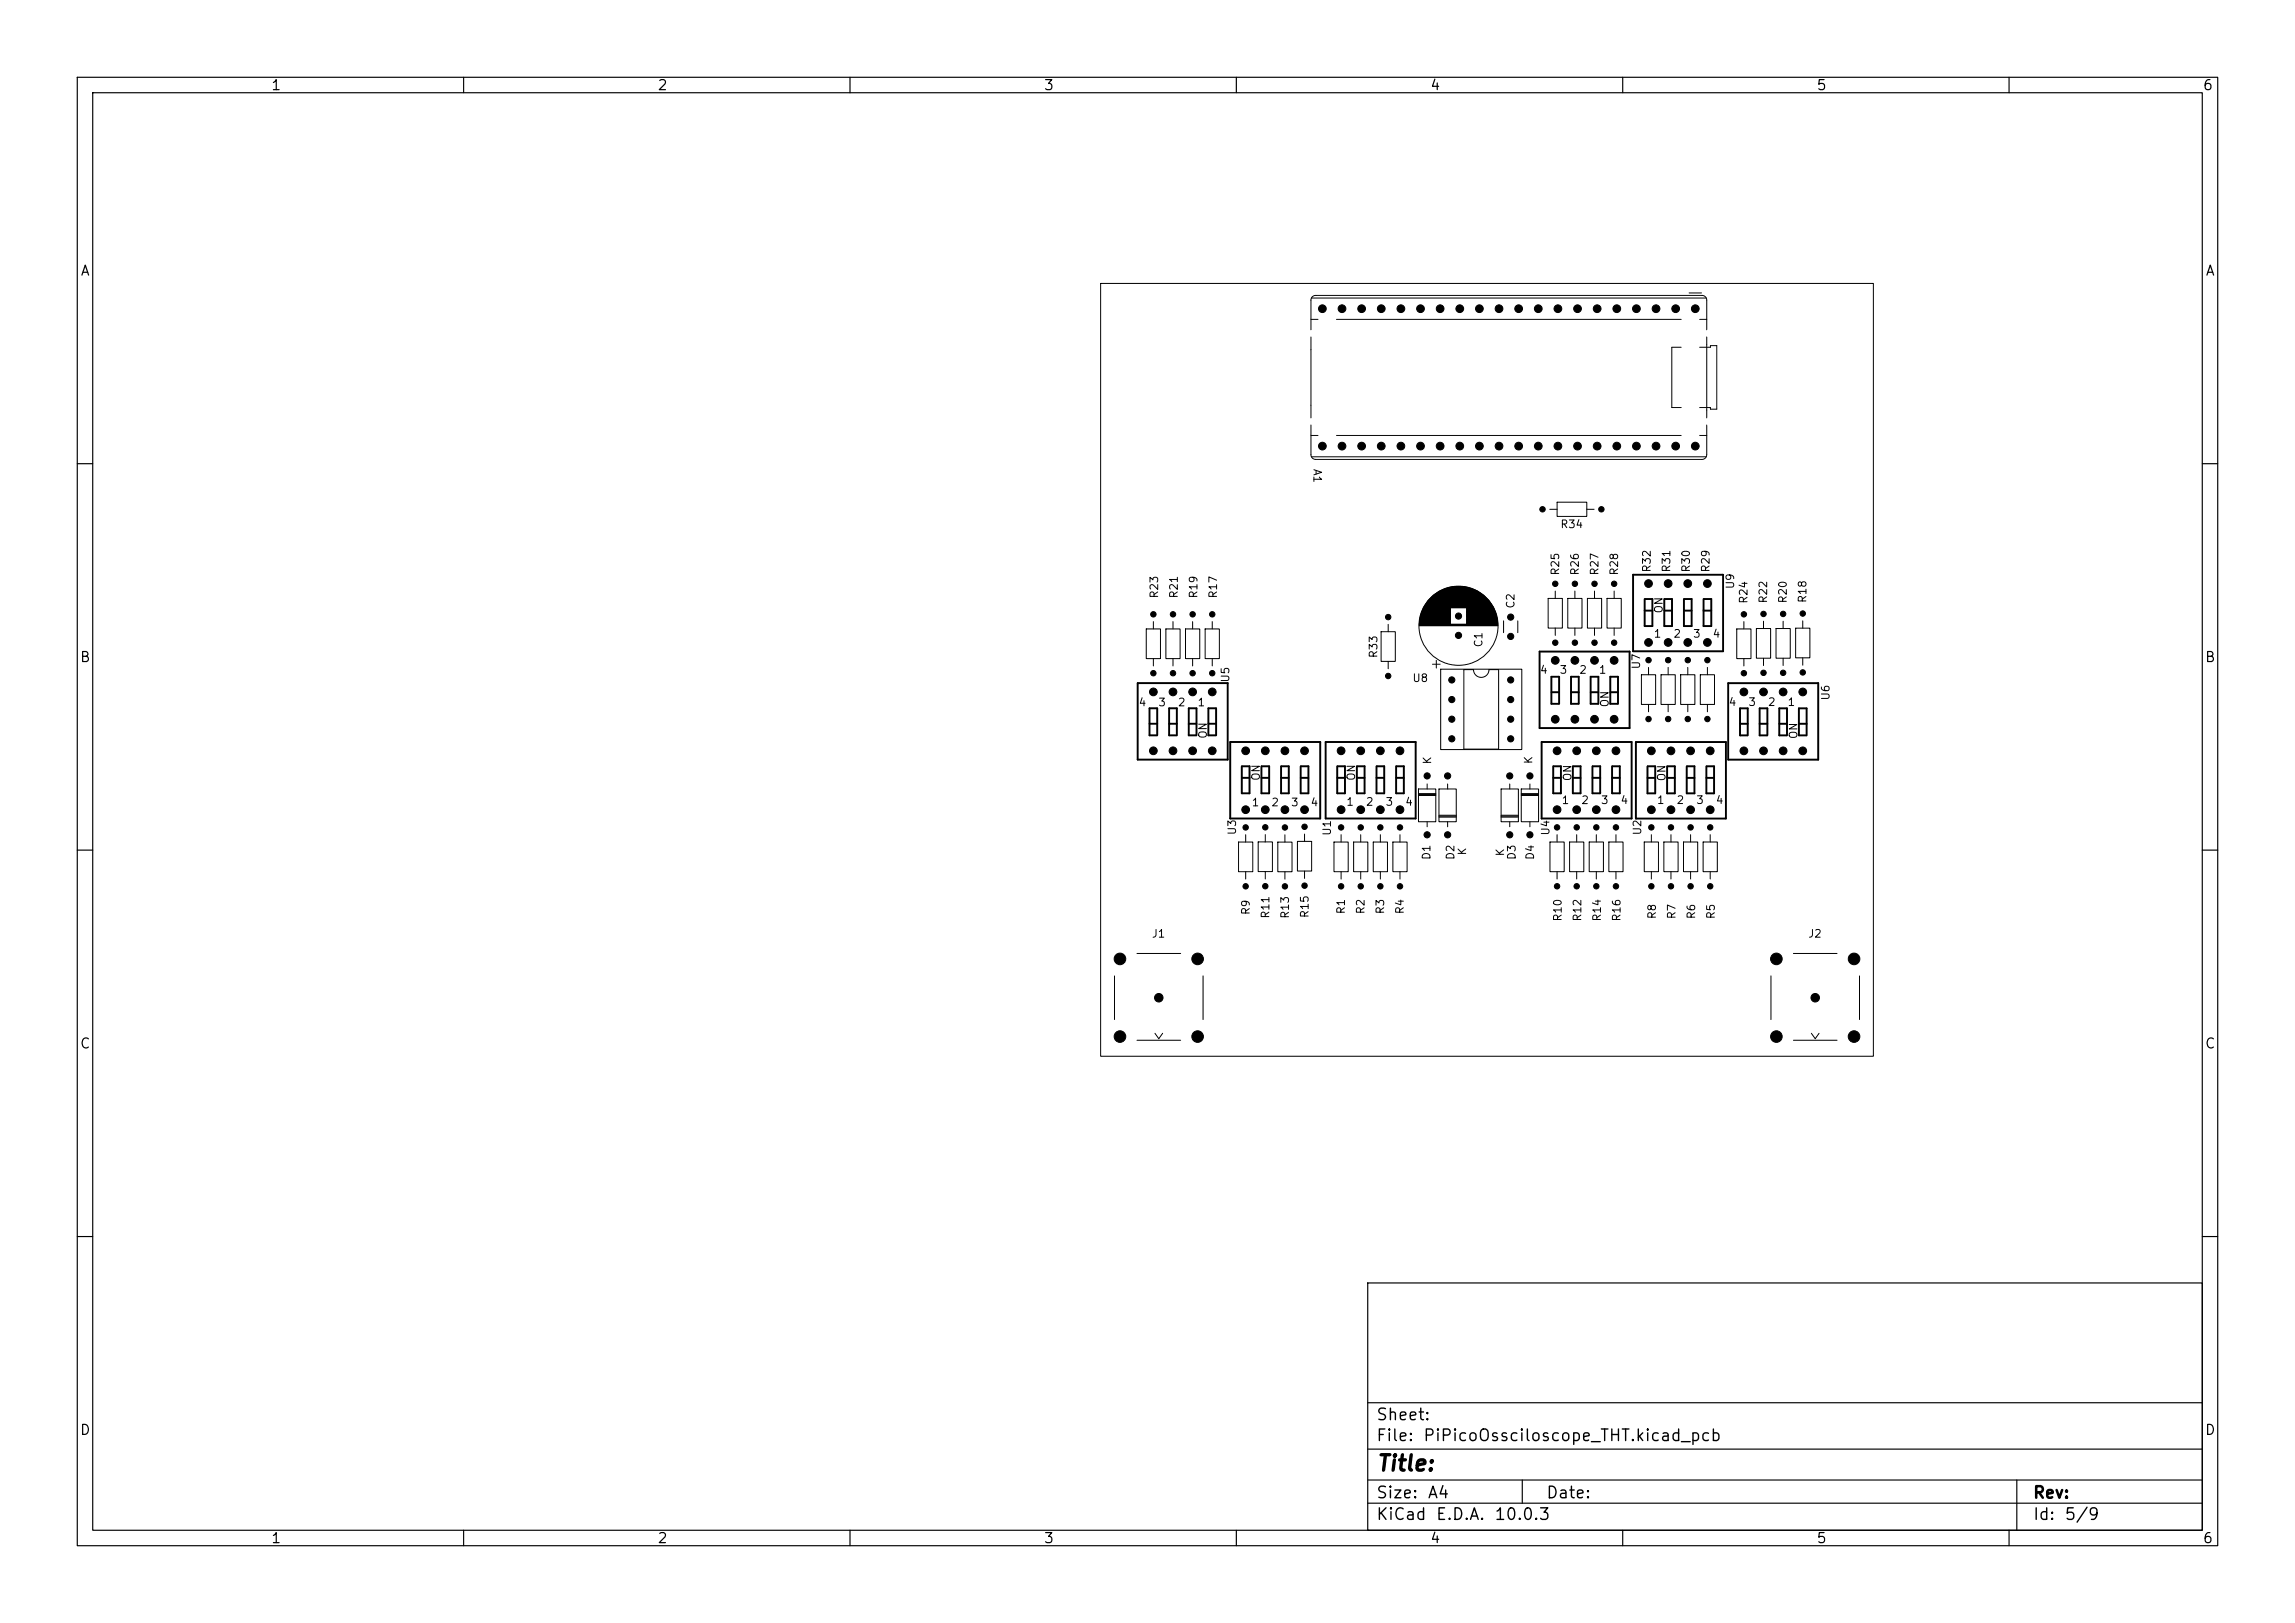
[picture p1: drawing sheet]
<svg xmlns="http://www.w3.org/2000/svg" width="297mm" height="210mm" viewBox="0 0 297 210" stroke-linecap="round" stroke-linejoin="round" font-family="sans-serif">
<defs><g id="words">
<text font-size="2" x="178" y="190.8">Title:</text>
<g font-size="1.5">
<text x="178" y="184.2">Sheet:</text>
<text x="178" y="186.9">File:</text>
<text x="184.1" y="186.9">PiPicoOssciloscope_THT.kicad_pcb</text>
<text x="178" y="197.1">KiCad</text>
<text x="178" y="194.3">Size:</text>
<text x="184.7" y="194.3">A4</text>
<text x="185.7" y="197.1">E.D.A.</text>
<text x="193.3" y="197.1">10.0.3</text>
<text x="200" y="194.3">Date:</text>
<text x="263" y="194.3">Rev:</text>
<text x="263" y="197.1">Id:</text>
<text x="267.1" y="197.1">5/9</text>
</g>
<g font-size="1.3">
<text x="35" y="12">1</text>
<text x="85" y="12">2</text>
<text x="135" y="12">3</text>
<text x="185" y="12">4</text>
<text x="235" y="12">5</text>
<text x="285" y="12">6</text>
<text x="10.3" y="36">A</text>
<text x="285.4" y="36">A</text>
<text x="10.3" y="86">B</text>
<text x="285.3" y="86">B</text>
<text x="10.3" y="136">C</text>
<text x="285.3" y="136">C</text>
<text x="10.3" y="186">D</text>
<text x="285.3" y="186">D</text>
<text x="35" y="200">1</text>
<text x="85" y="200">2</text>
<text x="135" y="200">3</text>
<text x="185" y="200">4</text>
<text x="235" y="200">5</text>
<text x="285" y="200">6</text>
</g>
<g font-size="1">
<text x="169.7" y="60.6" transform="rotate(90 169.7 60.6)">A1</text>
<text x="201.9" y="68.6">R34</text>
<text x="150.1" y="77.5" transform="rotate(-90 150.1 77.5)">R23</text>
<text x="152.7" y="77.5" transform="rotate(-90 152.7 77.5)">R21</text>
<text x="155.2" y="77.5" transform="rotate(-90 155.2 77.5)">R19</text>
<text x="157.7" y="77.5" transform="rotate(-90 157.7 77.5)">R17</text>
<text x="202" y="74.5" transform="rotate(-90 202 74.5)">R25</text>
<text x="204.6" y="74.5" transform="rotate(-90 204.6 74.5)">R26</text>
<text x="207.1" y="74.5" transform="rotate(-90 207.1 74.5)">R27</text>
<text x="209.6" y="74.5" transform="rotate(-90 209.6 74.5)">R28</text>
<text x="213.9" y="74.1" transform="rotate(-90 213.9 74.1)">R32</text>
<text x="216.4" y="74.1" transform="rotate(-90 216.4 74.1)">R31</text>
<text x="218.9" y="74.1" transform="rotate(-90 218.9 74.1)">R30</text>
<text x="221.5" y="74.1" transform="rotate(-90 221.5 74.1)">R29</text>
<text x="224.7" y="76.3" transform="rotate(-90 224.7 76.3)">U9</text>
<text x="192.1" y="83.8" transform="rotate(-90 192.1 83.8)">C1</text>
<text x="196.2" y="78.8" transform="rotate(-90 196.2 78.8)">C2</text>
<text x="213.9" y="82.8">1</text>
<text x="215.4" y="79.5" transform="rotate(-90 215.4 79.5)">ON</text>
<text x="216.5" y="82.8">2</text>
<text x="219" y="82.8">3</text>
<text x="221.6" y="82.8">4</text>
<text x="226.4" y="78.2" transform="rotate(-90 226.4 78.2)">R24</text>
<text x="228.9" y="78.1" transform="rotate(-90 228.9 78.1)">R22</text>
<text x="231.5" y="78.1" transform="rotate(-90 231.5 78.1)">R20</text>
<text x="234" y="78.1" transform="rotate(-90 234 78.1)">R18</text>
<text x="159.3" y="88.4" transform="rotate(-90 159.3 88.4)">U5</text>
<text x="178.5" y="85.2" transform="rotate(-90 178.5 85.2)">R33</text>
<text x="182.7" y="88.5">U8</text>
<text x="199.2" y="87.4">4</text>
<text x="201.8" y="87.4">3</text>
<text x="204.3" y="87.4">2</text>
<text x="206.8" y="87.4">1</text>
<text x="212.5" y="86.7" transform="rotate(-90 212.5 86.7)">U7</text>
<text x="147.3" y="91.6">4</text>
<text x="149.8" y="91.6">3</text>
<text x="152.4" y="91.6">2</text>
<text x="154.9" y="91.6">1</text>
<text x="156.4" y="95.7" transform="rotate(-90 156.4 95.7)">ON</text>
<text x="208.4" y="91.6" transform="rotate(-90 208.4 91.6)">ON</text>
<text x="223.6" y="91.6">4</text>
<text x="226.2" y="91.6">3</text>
<text x="228.7" y="91.6">2</text>
<text x="231.3" y="91.6">1</text>
<text x="232.8" y="95.7" transform="rotate(-90 232.8 95.7)">ON</text>
<text x="237" y="90.7" transform="rotate(-90 237 90.7)">U6</text>
<text x="163.3" y="101.1" transform="rotate(-90 163.3 101.1)">ON</text>
<text x="175.6" y="101.1" transform="rotate(-90 175.6 101.1)">ON</text>
<text x="185.5" y="99" transform="rotate(-90 185.5 99)">K</text>
<text x="198.6" y="98.9" transform="rotate(-90 198.6 98.9)">K</text>
<text x="203.6" y="101.2" transform="rotate(-90 203.6 101.2)">ON</text>
<text x="215.8" y="101.2" transform="rotate(-90 215.8 101.2)">ON</text>
<text x="161.9" y="104.6">1</text>
<text x="164.4" y="104.6">2</text>
<text x="167" y="104.6">3</text>
<text x="169.5" y="104.6">4</text>
<text x="174.1" y="104.5">1</text>
<text x="176.7" y="104.5">2</text>
<text x="179.2" y="104.5">3</text>
<text x="181.8" y="104.5">4</text>
<text x="202" y="104.3">1</text>
<text x="204.6" y="104.3">2</text>
<text x="207.1" y="104.3">3</text>
<text x="209.6" y="104.3">4</text>
<text x="214.4" y="104.3">1</text>
<text x="216.9" y="104.3">2</text>
<text x="219.4" y="104.3">3</text>
<text x="222" y="104.3">4</text>
<text x="160.2" y="108.1" transform="rotate(-90 160.2 108.1)">U3</text>
<text x="172.5" y="108.2" transform="rotate(-90 172.5 108.2)">U1</text>
<text x="185.4" y="111.4" transform="rotate(-90 185.4 111.4)">D1</text>
<text x="188.5" y="111.4" transform="rotate(-90 188.5 111.4)">D2</text>
<text x="190" y="110.8" transform="rotate(-90 190 110.8)">K</text>
<text x="194.9" y="110.9" transform="rotate(-90 194.9 110.9)">K</text>
<text x="196.4" y="111.4" transform="rotate(-90 196.4 111.4)">D3</text>
<text x="198.8" y="111.4" transform="rotate(-90 198.8 111.4)">D4</text>
<text x="200.8" y="108.2" transform="rotate(-90 200.8 108.2)">U4</text>
<text x="212.6" y="108.2" transform="rotate(-90 212.6 108.2)">U2</text>
<text x="162" y="118.5" transform="rotate(-90 162 118.5)">R9</text>
<text x="164.5" y="118.9" transform="rotate(-90 164.5 118.9)">R11</text>
<text x="167.1" y="119" transform="rotate(-90 167.1 119)">R13</text>
<text x="169.6" y="118.9" transform="rotate(-90 169.6 118.9)">R15</text>
<text x="174.3" y="118.4" transform="rotate(-90 174.3 118.4)">R1</text>
<text x="176.8" y="118.4" transform="rotate(-90 176.8 118.4)">R2</text>
<text x="179.4" y="118.4" transform="rotate(-90 179.4 118.4)">R3</text>
<text x="181.9" y="118.4" transform="rotate(-90 181.9 118.4)">R4</text>
<text x="202.3" y="119.3" transform="rotate(-90 202.3 119.3)">R10</text>
<text x="204.9" y="119.3" transform="rotate(-90 204.9 119.3)">R12</text>
<text x="207.4" y="119.3" transform="rotate(-90 207.4 119.3)">R14</text>
<text x="210" y="119.3" transform="rotate(-90 210 119.3)">R16</text>
<text x="214.5" y="119" transform="rotate(-90 214.5 119)">R8</text>
<text x="217.1" y="119" transform="rotate(-90 217.1 119)">R7</text>
<text x="219.6" y="119" transform="rotate(-90 219.6 119)">R6</text>
<text x="222.2" y="119" transform="rotate(-90 222.2 119)">R5</text>
<text x="149" y="121.6">J1</text>
<text x="233.9" y="121.6">J2</text>
</g>
</g></defs>
<g fill="none" stroke="#000" stroke-width=".15">
<path d="M10 10h277v190h-277zM12 12h273v186h-273zM60 10v2M110 10v2M160 10v2M210 10v2M260 10v2M10 60h2M285 60h2M10 110h2M285 110h2M10 160h2"/>
<path d="M177 166h108v32h-108zM285 160h2M60 198v2M110 198v2M160 198v2M177 194.5h108M177 191.5h108M177 187.5h108M177 181.5h108M197 191.5v3M210 198v2M260 198v2"/>
<path d="M261 191.5v6.5"/>
</g>
<g fill="none" stroke="#000" stroke-width=".13">
<path d="M142.4 36.7h100v100h-100zM169.7 38.6h51.1M218.6 37.9h1.6M169.7 42.7v-3.9a.61 .61 0 0 1 .6-.6h50a.61 .61 0 0 1 .6 .6v3.9M169.7 55v3.8a.61 .61 0 0 0 .6 .6h50a.61 .61 0 0 0 .6-.6v-3.8M169.7 43.6v10.5M169.7 41.3h.9M169.7 56.3h.9M169.7 59.1h51.1M173 41.3h44.6M173 56.3h44.6M217.6 44.9h-1.2v7.8h1.2"/>
<path d="M220 44.9h1.4v-.2h.8v8.2h-.8v-.2h-1.4M220 41.3h.9M220 56.3h.9M220.9 43.6v10.5M183.8 80h3.9M183.8 79.9h3.9M183.8 79.8h3.9M183.8 79.7h3.9M183.8 79.6h3.9M183.9 79.6h3.8M183.9 79.5h3.8M183.9 79.4h3.8"/>
<path d="M183.9 79.3h3.8M184 79.3h3.7M184 79.2h3.7M184 79.1h3.7M184 79h3.7M184.1 79h3.6M184.1 78.9h3.6M184.1 78.8h3.6M184.2 78.8h3.5M184.2 78.7h3.5M184.2 78.6h9.1M184.3 78.6h8.9"/>
<path d="M184.3 78.5h8.9M184.3 78.4h8.9M184.4 78.4h8.7M184.4 78.3h8.7M184.5 78.2h8.5M184.5 78.1h8.5M184.6 78.1h8.3M184.6 78h8.3M184.7 77.9h8.1M184.7 77.8h8.1M184.8 77.8h7.9M184.8 77.7h7.9"/>
<path d="M184.9 77.7h7.7M184.9 77.6h7.7M185 77.6h7.5M185 77.5h7.5M185.1 77.4h7.3M185.2 77.3h7.1M185.3 77.2h6.9M185.4 77.2h6.7M185.4 77.1h6.7M185.5 77h6.5M185.6 77h6.3M185.6 76.9h6.3"/>
<path d="M185.7 76.9h6.1M185.7 76.8h6M185.8 76.8h5.9M185.9 76.8h5.7M185.9 76.7h5.7M186 76.7h5.5M186 76.6h5.5M186.1 76.6h5.3M186.2 76.6h5.1M186.2 76.5h5.1M186.3 76.5h4.9M186.4 76.4h4.7"/>
<path d="M186.5 76.4h4.5M186.6 76.3h4.3M186.7 76.3h4.1M186.8 76.2h3.9M186.9 76.2h3.7M187 76.2h3.5M187.1 76.1h3.3M187.2 76.1h3.1M187.4 76h2.7M187.5 76h2.5M187.7 76h2.1M187.9 75.9h1.7"/>
<path d="M188.2 75.9h1.1M189.8 80h3.9M189.8 79.9h3.9M189.8 79.8h3.9M189.8 79.7h3.9M189.8 79.6h3.9M189.8 79.6h3.8M189.8 79.5h3.8M189.8 79.4h3.8M189.8 79.3h3.8M189.8 79.3h3.7M189.8 79.2h3.7"/>
<path d="M189.8 79.1h3.7M189.8 79h3.7M189.8 79h3.6M189.8 78.9h3.6M189.8 78.8h3.6M189.8 78.8h3.5M189.8 78.7h3.5M200.4 77.4h1.8v3.9h-1.8zM200.6 65.9h.9M201.3 76.5v.9M201.5 65h3.9v1.8h-3.9zM202.9 77.4h1.8v3.9h-1.8z"/>
<path d="M203.8 76.5v.9M205.3 65.9h1M205.4 77.4h1.9v3.9h-1.9zM206.3 76.5v.9M208 77.4h1.8v3.9h-1.8zM208.9 76.5v.9M148.3 81.4h1.9v3.8h-1.9zM149.3 80.4v1M149.3 85.2v1M150.9 81.4h1.8v3.8h-1.8zM151.8 80.4v1M151.8 85.2v1"/>
<path d="M153.4 81.4h1.9v3.8h-1.9zM154.3 80.4v1M154.3 85.2v1M156 81.4h1.8v3.8h-1.8zM156.9 80.4v1M156.9 85.2v1M178.7 81.7h1.9v3.9h-1.9zM179.6 80.8v.9M179.6 85.6v.9M183.7 80.9h10.1M183.7 81h10.1M183.7 80.8h10.1"/>
<path d="M183.7 80.7h4M183.7 80.6h4M183.7 80.5h4M183.7 80.4h4M183.7 80.3h4M183.7 80.2h4M183.7 80.1h4M185.4 85.9h1M185.9 85.4v1M186.4 86.6h10.5v10.4h-10.5zM189.4 86.7h1.3a1 1 0 0 0 1 1 1 1 0 0 0 1-1h1.2v10.2h-4.5zM189.8 80.7h4"/>
<path d="M189.8 80.6h4M189.8 80.5h4M189.8 80.4h4M189.8 80.3h4M189.8 80.2h4M189.8 80.1h4M194.6 80.3v1.6M196.4 80.3v1.6M201.3 81.3v.9M203.8 81.3v.9M206.3 81.3v.9M208.9 81.3v.9"/>
<path d="M212.4 87.3h1.9v3.8h-1.9zM213.3 86.4v.9M213.3 91.2v.9M215 87.3h1.8v3.8h-1.8zM215.9 86.4v.9M215.9 91.2v.9M217.5 87.3h1.8v3.8h-1.8zM218.4 86.4v.9M218.4 91.2v.9M220 87.3h1.9v3.8h-1.9zM221 86.4v.9M221 91.2v.9"/>
<path d="M224.8 81.4h1.8v3.8h-1.8zM225.7 80.4v1M225.7 85.2v1M227.3 81.3h1.8v3.9h-1.8zM228.2 80.4v.9M228.2 85.2v.9M229.8 81.3h1.9v3.9h-1.9zM230.8 80.4v.9M230.8 85.2v.9M232.4 81.3h1.8v3.8h-1.8zM233.3 80.3v1M233.3 85.1v1"/>
<path d="M160.3 109h1.8v3.8h-1.8zM161.2 108v1M161.2 112.8v.9M162.8 108.9h1.9v3.9h-1.9zM163.7 108v.9M163.7 112.8v.9M165.4 109h1.8v3.8h-1.8zM166.3 108v1M166.3 112.8v1M167.9 108.9h1.8v3.8h-1.8zM168.8 107.9v1M168.8 112.7v1"/>
<path d="M172.6 109h1.9v3.8h-1.9zM173.6 108v1M173.6 112.8v.9M175.2 109h1.8v3.8h-1.8zM176.1 108v1M176.1 112.8v.9M177.7 109h1.9v3.8h-1.9zM178.6 108v1M178.6 112.8v.9M180.3 109h1.8v3.8h-1.8zM181.2 108v1M181.2 112.8v.9"/>
<path d="M183.6 102.9h2.2M183.6 102.8h2.2M183.6 102.7h2.2M183.6 102.1h2.2v4.2h-2.2zM184.7 101.4v.7M184.7 106.3v.7M186.2 105.5h2.3M186.2 105.6h2.3M186.2 105.7h2.3M186.2 102.1h2.3v4.2h-2.3zM187.3 101.4v.7M187.3 106.3v.7"/>
<path d="M194.3 102.1h2.2v4.2h-2.2zM194.3 105.5h2.2M194.3 105.6h2.2M194.3 105.7h2.2M195.4 101.4v.7M195.4 106.3v.7M196.9 102.9h2.2M196.9 102.8h2.2M196.9 102.7h2.2M196.9 102.1h2.2v4.2h-2.2zM198 101.4v.7M198 106.3v.7"/>
<path d="M200.6 109h1.8v3.8h-1.8zM201.5 108v1M201.5 112.8v.9M203.1 109h1.9v3.8h-1.9zM204 108v1M204 112.8v.9M205.7 109h1.8v3.8h-1.8zM206.6 108v1M206.6 112.8v.9M208.2 109h1.8v3.8h-1.8zM209.1 108v1M209.1 112.8v.9"/>
<path d="M212.8 109h1.8v3.8h-1.8zM213.7 108v1M213.7 112.8v.9M215.3 109h1.9v3.8h-1.9zM216.2 108v1M216.2 112.8v.9M217.9 109h1.8v3.8h-1.8zM218.8 108v1M218.8 112.8v.9M220.4 109h1.8v3.8h-1.8zM221.3 108v1M221.3 112.8v.9"/>
<path d="M144.2 126.3v5.6M147.1 134.6h5.7M147.1 123.4h5.7M149.5 133.7l.5 .7 .5-.7M155.7 126.3v5.6M229.2 126.3v5.6M232.1 134.6h5.6M232.1 123.4h5.6M234.4 133.7l.5 .7 .5-.7M240.6 126.3v5.6"/>
<circle cx="158.9" cy="88.4" r=".03"/>
<circle cx="188.7" cy="81" r="5.1"/>
<circle cx="210.9" cy="84.3" r=".03"/>
<circle cx="211.4" cy="84.3" r=".03"/>
<circle cx="235.3" cy="88.4" r=".03"/>
<circle cx="159.2" cy="105.9" r=".03"/>
<circle cx="171.6" cy="105.9" r=".03"/>
<circle cx="199.5" cy="105.9" r=".03"/>
<circle cx="211.7" cy="105.9" r=".03"/>
</g>
<g fill="none" stroke="#000" stroke-width=".25">
<path d="M211.3 74.4h11.7v9.9h-11.7zM212.8 77.5v3.5h1v-3.5h-.9M212.8 79h1M215.4 79h1M215.4 77.5v3.5h1v-3.5h-1M217.9 79h1M217.9 77.5v3.5h1v-3.5h-.9M220.5 79h1M220.5 77.5v3.5h1v-3.5h-1M147.2 88.4h11.7v9.9h-11.7zM148.8 93.7h1M149.7 95.2h-.9v-3.5h1v3.5"/>
<path d="M151.3 93.7h1M152.2 95.2h-.9v-3.5h1v3.5M153.8 93.7h1M154.8 95.2h-1v-3.5h1v3.5M156.4 93.7h1M157.3 95.2h-.9v-3.5h1v3.5M159.2 96h11.7v9.9h-11.7zM160.7 99.2v3.5h1v-3.5h-.9M163.2 99.2v3.5h1v-3.5h-.9M165.8 99.2v3.5h1v-3.5h-1M168.3 99.2v3.5h1v-3.5h-.9M171.6 96h11.6v9.9h-11.6z"/>
<path d="M173.1 99.2v3.5h1v-3.5h-1M175.6 99.2v3.5h1v-3.5h-1M178.1 99.2v3.5h1v-3.5h-.9M180.7 99.2v3.5h1v-3.5h-1M199.2 84.3h11.7v9.9h-11.7zM199.5 96h11.7v9.9h-11.7zM200.8 89.6h1M201 99.2v3.5h1v-3.5h-.9M201.7 91.1h-.9v-3.5h1v3.5M203.3 89.6h1M203.5 99.2v3.5h1v-3.5h-.9M204.3 91.1h-1v-3.5h1v3.5"/>
<path d="M205.8 89.6h1M206.1 99.2v3.5h1v-3.5h-1M206.8 91.1h-1v-3.5h1v3.5M208.4 89.6h1M208.6 99.2v3.5h1v-3.5h-.9M209.3 91.1h-.9v-3.5h1v3.5M211.7 96h11.7v9.9h-11.7zM213.2 99.2v3.5h1v-3.5h-.9M215.7 99.2v3.5h1v-3.5h-.9M218.3 99.2v3.5h1v-3.5h-1M220.8 99.2v3.5h1v-3.5h-.9M223.6 88.4h11.7v9.9h-11.7z"/>
<path d="M225.2 93.7h1M226.1 95.2h-.9v-3.5h1v3.5M227.7 93.7h1M228.7 95.2h-1v-3.5h1v3.5M230.3 93.7h1M231.2 95.2h-.9v-3.5h1v3.5M232.8 93.7h1M233.8 95.2h-1v-3.5h1v3.5M160.7 100.7h1M163.2 100.7h1M165.8 100.7h1M168.3 100.7h1"/>
<path d="M173.1 100.7h1M175.6 100.7h1M178.1 100.7h1M180.7 100.7h1M201 100.7h1M203.5 100.7h1M206.1 100.7h1M208.6 100.7h1M213.2 100.7h1M215.7 100.7h1M218.3 100.7h1M220.8 100.7h1"/>
</g>
<g fill="#000" stroke="#000" stroke-width=".13">
<circle cx="171.1" cy="39.9" r=".5"/>
<circle cx="173.7" cy="39.9" r=".5"/>
<circle cx="176.2" cy="39.9" r=".5"/>
<circle cx="178.8" cy="39.9" r=".5"/>
<circle cx="181.3" cy="39.9" r=".5"/>
<circle cx="183.8" cy="39.9" r=".5"/>
<circle cx="186.4" cy="39.9" r=".5"/>
<circle cx="188.9" cy="39.9" r=".5"/>
<circle cx="191.5" cy="39.9" r=".5"/>
<circle cx="194" cy="39.9" r=".5"/>
<circle cx="196.5" cy="39.9" r=".5"/>
<circle cx="199.1" cy="39.9" r=".5"/>
<circle cx="201.6" cy="39.9" r=".5"/>
<circle cx="204.2" cy="39.9" r=".5"/>
<circle cx="206.7" cy="39.9" r=".5"/>
<circle cx="209.2" cy="39.9" r=".5"/>
<circle cx="211.8" cy="39.9" r=".5"/>
<circle cx="214.3" cy="39.9" r=".5"/>
<circle cx="216.9" cy="39.9" r=".5"/>
<circle cx="219.4" cy="39.9" r=".5"/>
<circle cx="171.1" cy="57.7" r=".5"/>
<circle cx="173.7" cy="57.7" r=".5"/>
<circle cx="176.2" cy="57.7" r=".5"/>
<circle cx="178.8" cy="57.7" r=".5"/>
<circle cx="181.3" cy="57.7" r=".5"/>
<circle cx="183.8" cy="57.7" r=".5"/>
<circle cx="186.4" cy="57.7" r=".5"/>
<circle cx="188.9" cy="57.7" r=".5"/>
<circle cx="191.5" cy="57.7" r=".5"/>
<circle cx="194" cy="57.7" r=".5"/>
<circle cx="196.5" cy="57.7" r=".5"/>
<circle cx="199.1" cy="57.7" r=".5"/>
<circle cx="201.6" cy="57.7" r=".5"/>
<circle cx="204.2" cy="57.7" r=".5"/>
<circle cx="206.7" cy="57.7" r=".5"/>
<circle cx="209.2" cy="57.7" r=".5"/>
<circle cx="211.8" cy="57.7" r=".5"/>
<circle cx="214.3" cy="57.7" r=".5"/>
<circle cx="216.9" cy="57.7" r=".5"/>
<circle cx="219.4" cy="57.7" r=".5"/>
<circle cx="149.3" cy="79.5" r=".35"/>
<circle cx="151.8" cy="79.5" r=".35"/>
<circle cx="154.3" cy="79.5" r=".35"/>
<circle cx="156.9" cy="79.5" r=".35"/>
<circle cx="179.7" cy="79.8" r=".35"/>
<circle cx="188.7" cy="79.7" r=".4"/>
<circle cx="195.5" cy="79.8" r=".4"/>
<circle cx="199.6" cy="65.9" r=".35"/>
<circle cx="201.3" cy="75.5" r=".35"/>
<circle cx="203.8" cy="75.5" r=".35"/>
<circle cx="206.4" cy="75.5" r=".35"/>
<circle cx="207.2" cy="65.9" r=".35"/>
<circle cx="208.9" cy="75.5" r=".35"/>
<circle cx="213.3" cy="75.5" r=".5"/>
<circle cx="215.9" cy="75.5" r=".5"/>
<circle cx="218.4" cy="75.5" r=".5"/>
<circle cx="221" cy="75.5" r=".5"/>
<circle cx="225.7" cy="79.5" r=".35"/>
<circle cx="228.2" cy="79.4" r=".35"/>
<circle cx="230.8" cy="79.4" r=".35"/>
<circle cx="233.3" cy="79.4" r=".35"/>
<circle cx="149.3" cy="97.2" r=".5"/>
<circle cx="149.3" cy="89.5" r=".5"/>
<circle cx="149.3" cy="87.1" r=".35"/>
<circle cx="151.8" cy="97.2" r=".5"/>
<circle cx="151.8" cy="89.5" r=".5"/>
<circle cx="151.8" cy="87.1" r=".35"/>
<circle cx="154.3" cy="89.5" r=".5"/>
<circle cx="154.3" cy="97.2" r=".5"/>
<circle cx="154.3" cy="87.1" r=".35"/>
<circle cx="156.9" cy="89.5" r=".5"/>
<circle cx="156.9" cy="97.2" r=".5"/>
<circle cx="156.9" cy="87.1" r=".35"/>
<circle cx="161.2" cy="97.2" r=".5"/>
<circle cx="163.7" cy="97.2" r=".5"/>
<circle cx="166.3" cy="97.2" r=".5"/>
<circle cx="168.8" cy="97.2" r=".5"/>
<circle cx="173.6" cy="97.2" r=".5"/>
<circle cx="176.1" cy="97.2" r=".5"/>
<circle cx="178.6" cy="97.2" r=".5"/>
<circle cx="179.7" cy="87.5" r=".35"/>
<circle cx="181.2" cy="97.2" r=".5"/>
<circle cx="187.9" cy="95.6" r=".4"/>
<circle cx="187.9" cy="93.1" r=".4"/>
<circle cx="187.9" cy="88" r=".4"/>
<circle cx="187.9" cy="90.5" r=".4"/>
<circle cx="188.7" cy="82.2" r=".4"/>
<circle cx="195.5" cy="82.4" r=".4"/>
<circle cx="195.5" cy="93.1" r=".4"/>
<circle cx="195.5" cy="88" r=".4"/>
<circle cx="195.5" cy="95.6" r=".4"/>
<circle cx="195.5" cy="90.5" r=".4"/>
<circle cx="201.3" cy="85.5" r=".5"/>
<circle cx="201.3" cy="93.1" r=".5"/>
<circle cx="201.3" cy="83.2" r=".35"/>
<circle cx="201.5" cy="97.2" r=".5"/>
<circle cx="203.8" cy="85.5" r=".5"/>
<circle cx="203.8" cy="93.1" r=".5"/>
<circle cx="203.8" cy="83.2" r=".35"/>
<circle cx="204" cy="97.2" r=".5"/>
<circle cx="206.3" cy="85.5" r=".5"/>
<circle cx="206.3" cy="93.1" r=".5"/>
<circle cx="206.4" cy="83.2" r=".35"/>
<circle cx="206.6" cy="97.2" r=".5"/>
<circle cx="208.9" cy="85.5" r=".5"/>
<circle cx="208.9" cy="93.1" r=".5"/>
<circle cx="208.9" cy="83.2" r=".35"/>
<circle cx="209.1" cy="97.2" r=".5"/>
<circle cx="213.3" cy="85.4" r=".35"/>
<circle cx="213.3" cy="93" r=".35"/>
<circle cx="213.3" cy="83.1" r=".5"/>
<circle cx="213.7" cy="97.2" r=".5"/>
<circle cx="215.9" cy="85.4" r=".35"/>
<circle cx="215.9" cy="93" r=".35"/>
<circle cx="215.9" cy="83.1" r=".5"/>
<circle cx="216.2" cy="97.2" r=".5"/>
<circle cx="218.4" cy="85.4" r=".35"/>
<circle cx="218.4" cy="93" r=".35"/>
<circle cx="218.4" cy="83.1" r=".5"/>
<circle cx="218.8" cy="97.2" r=".5"/>
<circle cx="221" cy="85.4" r=".35"/>
<circle cx="221" cy="93" r=".35"/>
<circle cx="221" cy="83.1" r=".5"/>
<circle cx="221.3" cy="97.2" r=".5"/>
<circle cx="225.7" cy="89.5" r=".5"/>
<circle cx="225.7" cy="97.2" r=".5"/>
<circle cx="225.7" cy="87.1" r=".35"/>
<circle cx="228.2" cy="89.5" r=".5"/>
<circle cx="228.2" cy="97.2" r=".5"/>
<circle cx="228.2" cy="87.1" r=".35"/>
<circle cx="230.8" cy="89.5" r=".5"/>
<circle cx="230.8" cy="97.2" r=".5"/>
<circle cx="230.8" cy="87.1" r=".35"/>
<circle cx="233.3" cy="89.5" r=".5"/>
<circle cx="233.3" cy="97.2" r=".5"/>
<circle cx="233.3" cy="87" r=".35"/>
<circle cx="161.2" cy="107.1" r=".35"/>
<circle cx="161.2" cy="114.7" r=".35"/>
<circle cx="161.2" cy="104.8" r=".5"/>
<circle cx="163.7" cy="114.7" r=".35"/>
<circle cx="163.7" cy="107.1" r=".35"/>
<circle cx="163.7" cy="104.8" r=".5"/>
<circle cx="166.3" cy="107.1" r=".35"/>
<circle cx="166.3" cy="114.7" r=".35"/>
<circle cx="166.3" cy="104.8" r=".5"/>
<circle cx="168.8" cy="107" r=".35"/>
<circle cx="168.8" cy="114.6" r=".35"/>
<circle cx="168.8" cy="104.8" r=".5"/>
<circle cx="173.6" cy="114.7" r=".35"/>
<circle cx="173.6" cy="107.1" r=".35"/>
<circle cx="173.6" cy="104.8" r=".5"/>
<circle cx="176.1" cy="107.1" r=".35"/>
<circle cx="176.1" cy="114.7" r=".35"/>
<circle cx="176.1" cy="104.8" r=".5"/>
<circle cx="178.6" cy="114.7" r=".35"/>
<circle cx="178.6" cy="107.1" r=".35"/>
<circle cx="178.6" cy="104.8" r=".5"/>
<circle cx="181.2" cy="114.7" r=".35"/>
<circle cx="181.2" cy="107.1" r=".35"/>
<circle cx="181.2" cy="104.8" r=".5"/>
<circle cx="184.7" cy="108" r=".4"/>
<circle cx="184.7" cy="100.4" r=".4"/>
<circle cx="187.3" cy="100.4" r=".4"/>
<circle cx="187.3" cy="108" r=".4"/>
<circle cx="195.4" cy="100.4" r=".4"/>
<circle cx="195.4" cy="108" r=".4"/>
<circle cx="198" cy="108" r=".4"/>
<circle cx="198" cy="100.4" r=".4"/>
<circle cx="201.5" cy="104.8" r=".5"/>
<circle cx="201.5" cy="114.7" r=".35"/>
<circle cx="201.5" cy="107.1" r=".35"/>
<circle cx="204" cy="104.8" r=".5"/>
<circle cx="204" cy="107.1" r=".35"/>
<circle cx="204" cy="114.7" r=".35"/>
<circle cx="206.6" cy="104.8" r=".5"/>
<circle cx="206.6" cy="114.7" r=".35"/>
<circle cx="206.6" cy="107.1" r=".35"/>
<circle cx="209.1" cy="104.8" r=".5"/>
<circle cx="209.1" cy="114.7" r=".35"/>
<circle cx="209.1" cy="107.1" r=".35"/>
<circle cx="213.7" cy="107.1" r=".35"/>
<circle cx="213.7" cy="114.7" r=".35"/>
<circle cx="213.7" cy="104.8" r=".5"/>
<circle cx="216.2" cy="107.1" r=".35"/>
<circle cx="216.2" cy="114.7" r=".35"/>
<circle cx="216.2" cy="104.8" r=".5"/>
<circle cx="218.8" cy="114.7" r=".35"/>
<circle cx="218.8" cy="107.1" r=".35"/>
<circle cx="218.8" cy="104.8" r=".5"/>
<circle cx="221.3" cy="107.1" r=".35"/>
<circle cx="221.3" cy="114.7" r=".35"/>
<circle cx="221.3" cy="104.8" r=".5"/>
<circle cx="144.9" cy="124.1" r=".75"/>
<circle cx="144.9" cy="134.1" r=".75"/>
<circle cx="150" cy="129.1" r=".55"/>
<circle cx="155" cy="124.1" r=".75"/>
<circle cx="155" cy="134.1" r=".75"/>
<circle cx="229.9" cy="124.1" r=".75"/>
<circle cx="229.9" cy="134.1" r=".75"/>
<circle cx="234.9" cy="129.1" r=".55"/>
<circle cx="239.9" cy="124.1" r=".75"/>
<circle cx="239.9" cy="134.1" r=".75"/>
</g>
<use href="#words"/>
</svg>
